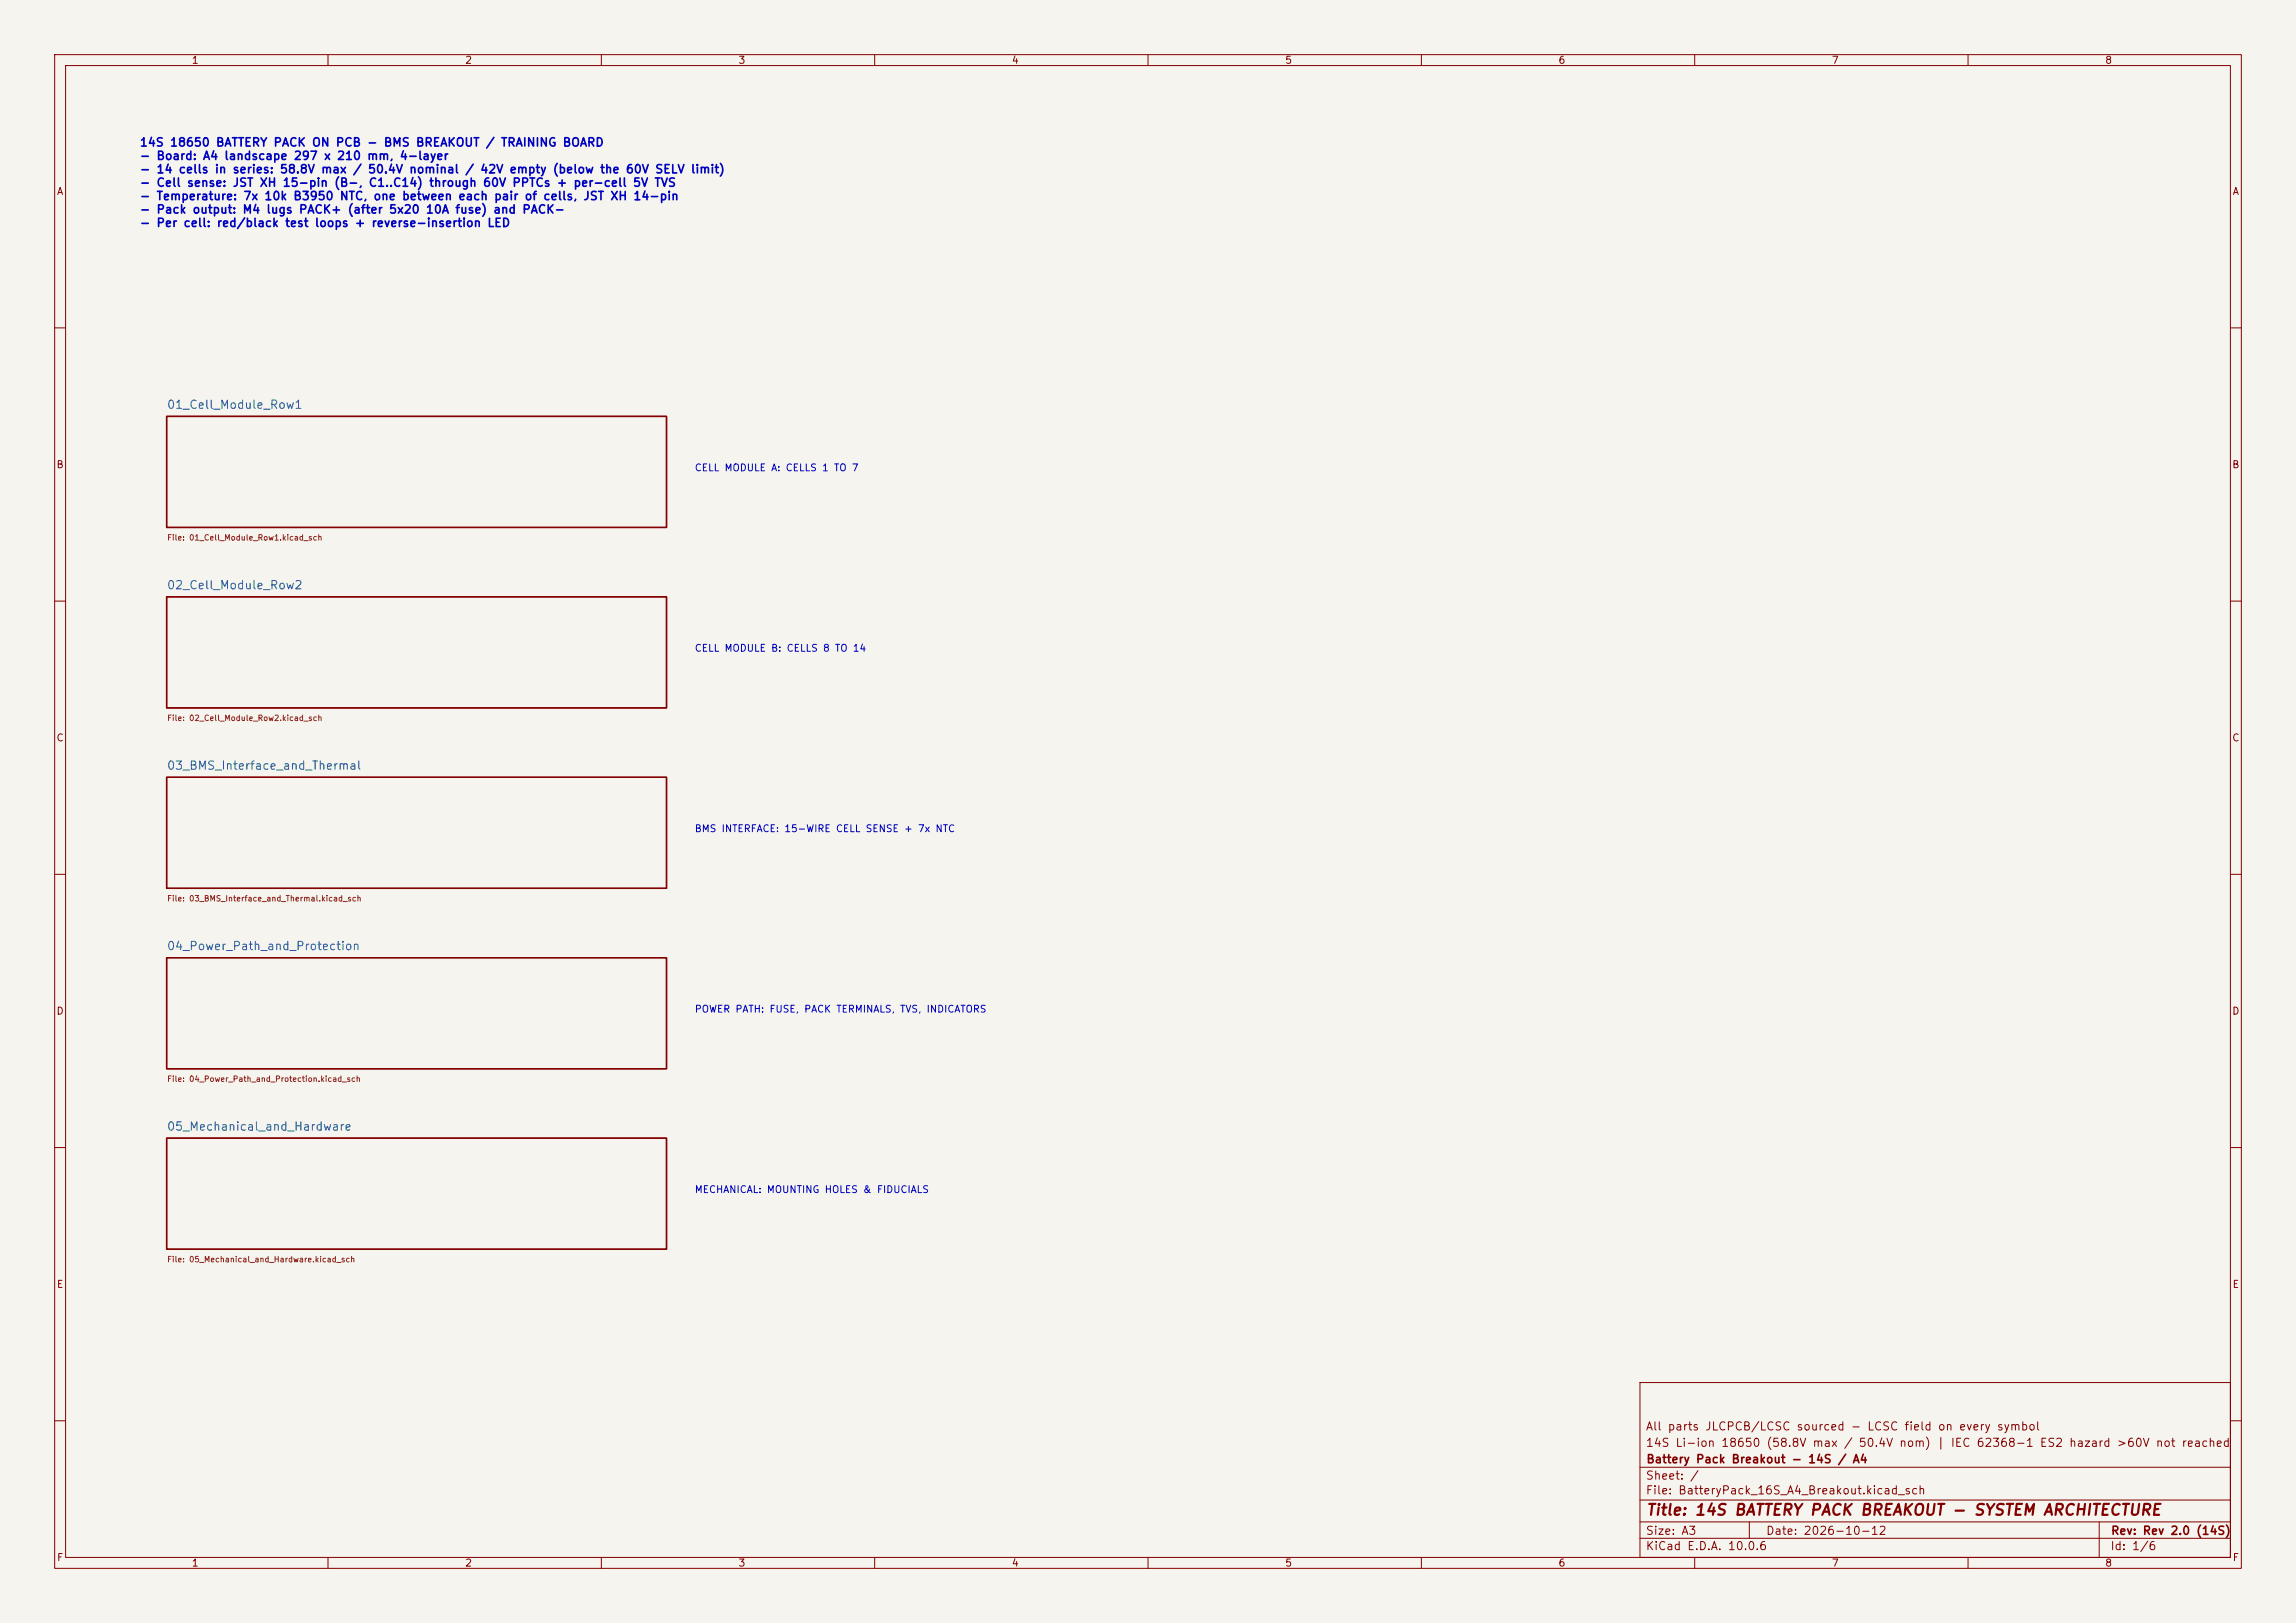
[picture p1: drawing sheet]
<svg xmlns="http://www.w3.org/2000/svg" width="420mm" height="297mm" viewBox="0 0 420 297" stroke-linecap="round" stroke-linejoin="round" font-family="sans-serif">
<defs><g id="words">
<text font-size="2" fill="#840000" x="301" y="277.8">Title: 14S BATTERY PACK BREAKOUT - SYSTEM ARCHITECTURE</text>
<g font-size="1.5" fill="#0000c2">
<text x="25.4" y="27.2">14S 18650 BATTERY PACK ON PCB - BMS BREAKOUT / TRAINING BOARD</text>
<text x="25.4" y="29.6">- Board: A4 landscape 297 x 210 mm, 4-layer</text>
<text x="25.4" y="32.1">- 14 cells in series: 58.8V max / 50.4V nominal / 42V empty (below the 60V SELV limit)</text>
<text x="25.4" y="34.6">- Cell sense: JST XH 15-pin (B-, C1..C14) through 60V PPTCs + per-cell 5V TVS</text>
<text x="25.4" y="37">- Temperature: 7x 10k B3950 NTC, one between each pair of cells, JST XH 14-pin</text>
<text x="25.4" y="39.5">- Pack output: M4 lugs PACK+ (after 5x20 10A fuse) and PACK-</text>
<text x="25.4" y="41.9">- Per cell: red/black test loops + reverse-insertion LED</text>
</g>
<g font-size="1.5" fill="#006464">
<text x="30.4" y="75.2">01_Cell_Module_Row1</text>
<text x="30.4" y="108.2">02_Cell_Module_Row2</text>
<text x="30.4" y="141.2">03_BMS_Interface_and_Thermal</text>
<text x="30.4" y="174.3">04_Power_Path_and_Protection</text>
<text x="30.4" y="207.3">05_Mechanical_and_Hardware</text>
</g>
<g font-size="1.5" fill="#840000">
<text x="300.9" y="262.1">All parts JLCPCB/LCSC sourced - LCSC field on every symbol</text>
<text x="300.9" y="265.1">14S Li-ion 18650 (58.8V max / 50.4V nom) | IEC 62368-1 ES2 hazard &gt;60V not reached</text>
<text x="301" y="268.1">Battery Pack Breakout - 14S / A4</text>
<text x="300.9" y="273.8">File: BatteryPack_16S_A4_Breakout.kicad_sch</text>
<text x="300.9" y="271.1">Sheet: /</text>
<text x="300.9" y="281.2">Size: A3</text>
<text x="322.9" y="281.2">Date: 2026-10-12</text>
<text x="386" y="281.2">Rev: Rev 2.0 (14S)</text>
<text x="300.9" y="284">KiCad E.D.A. 10.0.6</text>
<text x="385.9" y="284">Id: 1/6</text>
</g>
<g font-size="1.3" fill="#840000">
<text x="35" y="12">1</text>
<text x="85" y="12">2</text>
<text x="135" y="12">3</text>
<text x="185" y="12">4</text>
<text x="235" y="12">5</text>
<text x="285" y="12">6</text>
<text x="335" y="12">7</text>
<text x="385" y="12">8</text>
<text x="10.3" y="36">A</text>
<text x="408.3" y="36">A</text>
<text x="10.2" y="86">B</text>
<text x="408.2" y="86">B</text>
<text x="10.2" y="136">C</text>
<text x="408.2" y="136">C</text>
<text x="10.2" y="186">D</text>
<text x="408.2" y="186">D</text>
<text x="10.3" y="236">E</text>
<text x="408.3" y="236">E</text>
<text x="10.3" y="286">F</text>
<text x="35" y="287">1</text>
<text x="85" y="287">2</text>
<text x="135" y="287">3</text>
<text x="185" y="287">4</text>
<text x="235" y="287">5</text>
<text x="285" y="287">6</text>
<text x="335" y="287">7</text>
<text x="385" y="287">8</text>
<text x="408.3" y="286">F</text>
</g>
<g font-size="1.3" fill="#0000c2">
<text x="127" y="86.5">CELL MODULE A: CELLS 1 TO 7</text>
<text x="127" y="119.6">CELL MODULE B: CELLS 8 TO 14</text>
<text x="127" y="152.6">BMS INTERFACE: 15-WIRE CELL SENSE + 7x NTC</text>
<text x="127" y="185.6">POWER PATH: FUSE, PACK TERMINALS, TVS, INDICATORS</text>
<text x="127" y="218.6">MECHANICAL: MOUNTING HOLES &amp; FIDUCIALS</text>
</g>
<g font-size="1" fill="#725600">
<text x="30.5" y="99.2">File: 01_Cell_Module_Row1.kicad_sch</text>
<text x="30.5" y="132.2">File: 02_Cell_Module_Row2.kicad_sch</text>
<text x="30.5" y="165.2">File: 03_BMS_Interface_and_Thermal.kicad_sch</text>
<text x="30.5" y="198.2">File: 04_Power_Path_and_Protection.kicad_sch</text>
<text x="30.5" y="231.2">File: 05_Mechanical_and_Hardware.kicad_sch</text>
</g>
</g></defs>
<path d="M0 0h420v297h-420z" fill="#f5f4ef" stroke="#f5f4ef" stroke-width=".18"/>
<g fill="none" stroke="#840000" stroke-width=".18">
<path d="M10 10h400v277h-400zM12 12h396v273h-396zM60 10v2M110 10v2M160 10v2M210 10v2M260 10v2M310 10v2M360 10v2M10 60h2M408 60h2M10 110h2"/>
<path d="M408 110h2M10 160h2M408 160h2M10 210h2M408 210h2M300 253h108v32h-108zM10 260h2M300 278.5h108M300 274.5h108M300 268.5h108M320 278.5v3M384 278.5v6.5"/>
<path d="M408 260h2M60 285v2M110 285v2M160 285v2M210 285v2M260 285v2M300 281.5h108M310 285v2M360 285v2"/>
</g>
<path d="M30.5 76.2h91.4v20.3h-91.4zM30.5 109.2h91.4v20.3h-91.4zM30.5 142.2h91.4v20.4h-91.4zM30.5 175.3h91.4v20.3h-91.4zM30.5 208.3h91.4v20.3h-91.4z" fill="none" stroke="#840000" stroke-width=".25"/>
<use href="#words"/>
</svg>
